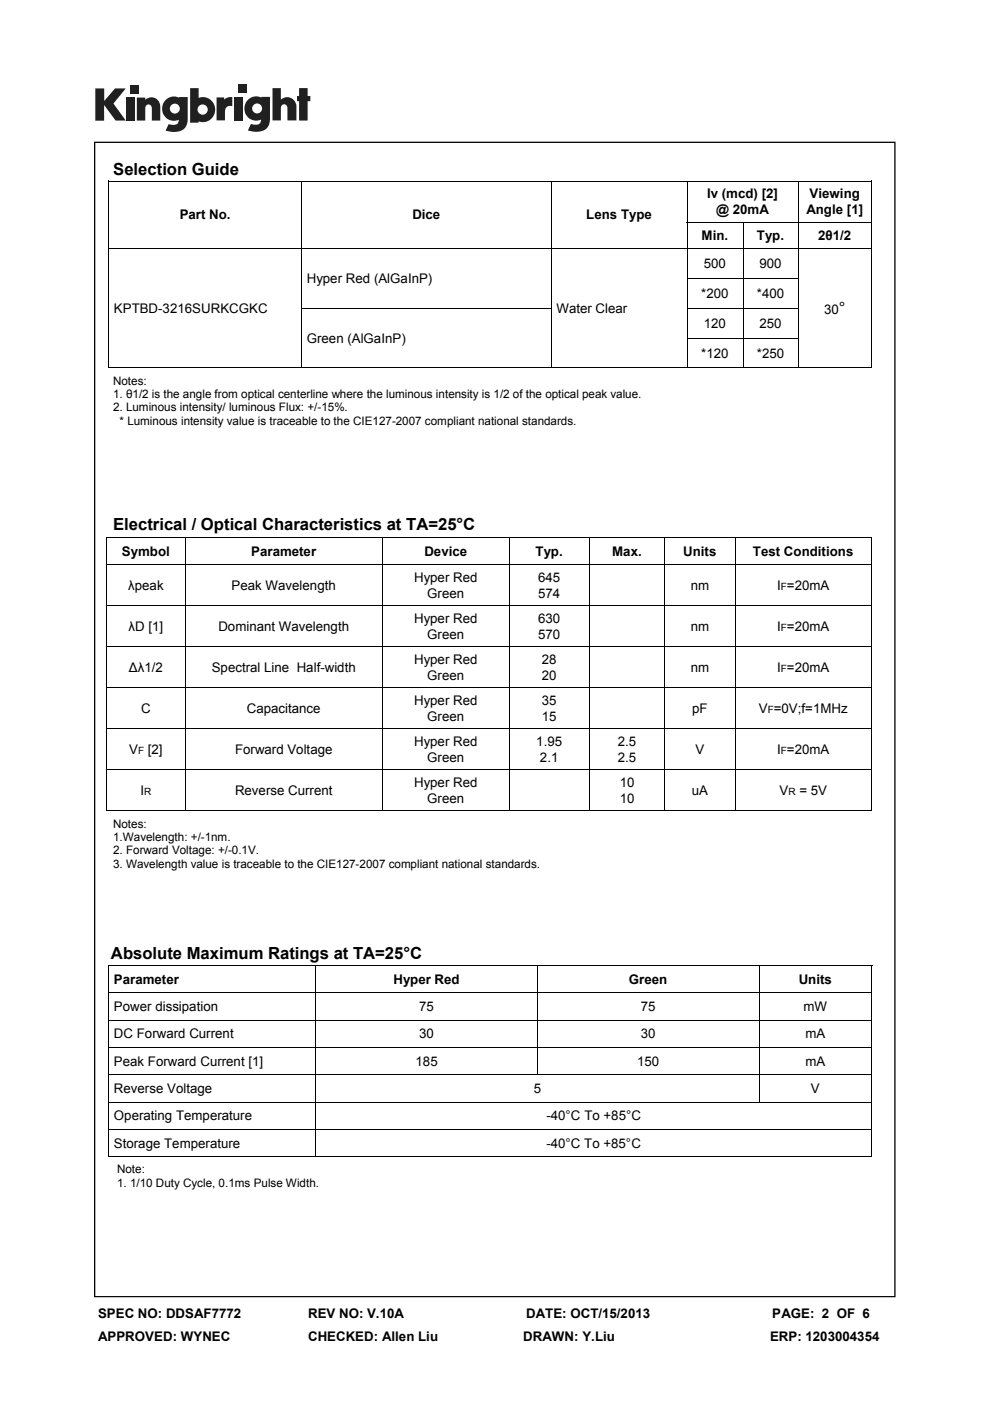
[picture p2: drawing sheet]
<svg xmlns="http://www.w3.org/2000/svg" width="210mm" height="297mm" viewBox="0 0 210 297" stroke-linecap="round" stroke-linejoin="round" font-family="sans-serif">
<defs><g id="words">
<g font-size="3.5">
<text x="24" y="37.1">Selection Guide</text>
<text x="177.9" y="66.6">°</text>
<text x="24" y="112.3">Electrical / Optical Characteristics at TA=25°C</text>
<text x="23.5" y="203.3">Absolute Maximum Ratings at TA=25°C</text>
</g>
<g font-size="2.8">
<text x="38.1" y="46.5">Part No.</text>
<text x="87.5" y="46.5">Dice</text>
<text x="124.4" y="46.5">Lens Type</text>
<text x="150" y="42.1">Iv (mcd) [2]</text>
<text x="151.9" y="45.3">@ 20mA</text>
<text x="171" y="45.3">Angle [1]</text>
<text x="171.7" y="42.1">Viewing</text>
<text x="148.8" y="50.9">Min.</text>
<text x="160.5" y="50.9">Typ.</text>
<text x="173.5" y="50.9">2θ1/2</text>
<text x="149.3" y="56.9">500</text>
<text x="161.1" y="56.9">900</text>
<text x="65.1" y="60">Hyper Red (AlGaInP)</text>
<text x="148.7" y="63.2">*200</text>
<text x="160.5" y="63.2">*400</text>
<text x="24.2" y="66.3">KPTBD-3216SURKCGKC</text>
<text x="118" y="66.3">Water Clear</text>
<text x="149.3" y="69.5">120</text>
<text x="161.1" y="69.5">250</text>
<text x="174.8" y="66.6">30</text>
<text x="65.1" y="72.6">Green (AlGaInP)</text>
<text x="148.7" y="75.8">*120</text>
<text x="160.5" y="75.8">*250</text>
<text x="25.8" y="117.8">Symbol</text>
<text x="53.3" y="117.8">Parameter</text>
<text x="90" y="117.8">Device</text>
<text x="113.6" y="117.8">Typ.</text>
<text x="129.9" y="117.8">Max.</text>
<text x="144.9" y="117.8">Units</text>
<text x="159.7" y="117.8">Test Conditions</text>
<text x="27.2" y="125.1">λpeak</text>
<text x="49.1" y="125.1">Peak Wavelength</text>
<text x="87.8" y="123.4">Hyper Red</text>
<text x="114.1" y="123.4">645</text>
<text x="146.5" y="125.1">nm</text>
<text x="164.8" y="125.1">I =20mA</text>
<text x="90.6" y="126.7">Green</text>
<text x="114.1" y="126.7">574</text>
<text x="27.3" y="133.8">λD [1]</text>
<text x="46.3" y="133.8">Dominant Wavelength</text>
<text x="87.8" y="132.1">Hyper Red</text>
<text x="90.6" y="135.4">Green</text>
<text x="114.1" y="132.1">630</text>
<text x="114.1" y="135.4">570</text>
<text x="146.5" y="133.8">nm</text>
<text x="164.8" y="133.8">I =20mA</text>
<text x="27.3" y="142.5">Δλ1/2</text>
<text x="44.9" y="142.5">Spectral Line Half-width</text>
<text x="87.8" y="140.8">Hyper Red</text>
<text x="114.9" y="140.8">28</text>
<text x="146.5" y="142.5">nm</text>
<text x="164.8" y="142.5">I =20mA</text>
<text x="87.8" y="149.5">Hyper Red</text>
<text x="90.6" y="144.1">Green</text>
<text x="114.9" y="149.5">35</text>
<text x="114.9" y="144.1">20</text>
<text x="29.9" y="151.2">C</text>
<text x="52.3" y="151.2">Capacitance</text>
<text x="90.6" y="152.8">Green</text>
<text x="114.9" y="152.8">15</text>
<text x="146.8" y="151.2">pF</text>
<text x="161" y="151.2">V =0V;f=1MHz</text>
<text x="27.4" y="159.9">V</text>
<text x="31.3" y="159.9">[2]</text>
<text x="49.9" y="159.9">Forward Voltage</text>
<text x="87.8" y="158.2">Hyper Red</text>
<text x="90.6" y="161.5">Green</text>
<text x="113.7" y="158.2">1.95</text>
<text x="114.5" y="161.5">2.1</text>
<text x="131" y="158.2">2.5</text>
<text x="131" y="161.5">2.5</text>
<text x="147.5" y="159.9">V</text>
<text x="164.8" y="159.9">I =20mA</text>
<text x="87.8" y="166.9">Hyper Red</text>
<text x="131.4" y="166.9">10</text>
<text x="29.8" y="168.6">I</text>
<text x="49.8" y="168.6">Reverse Current</text>
<text x="90.6" y="170.2">Green</text>
<text x="131.4" y="170.2">10</text>
<text x="146.7" y="168.6">uA</text>
<text x="165.4" y="168.6">V</text>
<text x="169.5" y="168.6">= 5V</text>
<text x="24.2" y="208.6">Parameter</text>
<text x="83.4" y="208.6">Hyper Red</text>
<text x="133.4" y="208.6">Green</text>
<text x="169.4" y="208.6">Units</text>
<text x="24.2" y="214.4">Power dissipation</text>
<text x="88.9" y="214.4">75</text>
<text x="135.9" y="214.4">75</text>
<text x="170.4" y="214.4">mW</text>
<text x="24.2" y="220.2">DC Forward Current</text>
<text x="88.9" y="220.2">30</text>
<text x="135.9" y="220.2">30</text>
<text x="170.8" y="220.2">mA</text>
<text x="24.2" y="226">Peak Forward Current [1]</text>
<text x="88.1" y="226">185</text>
<text x="135.1" y="226">150</text>
<text x="170.8" y="226">mA</text>
<text x="24.2" y="231.8">Reverse Voltage</text>
<text x="113.2" y="231.8">5</text>
<text x="172" y="231.8">V</text>
<text x="24.2" y="237.6">Operating Temperature</text>
<text x="115.9" y="237.6">-40°C To +85°C</text>
<text x="24.2" y="243.3">Storage Temperature</text>
<text x="115.9" y="243.3">-40°C To +85°C</text>
<text x="20.8" y="279.5">SPEC NO: DDSAF7772</text>
<text x="65.3" y="279.5">REV NO: V.10A</text>
<text x="111.6" y="279.5">DATE: OCT/15/2013</text>
<text x="163.8" y="279.5">PAGE: 2 OF 6</text>
<text x="20.8" y="284.4">APPROVED: WYNEC</text>
<text x="65.4" y="284.4">CHECKED: Allen Liu</text>
<text x="111" y="284.4">DRAWN: Y.Liu</text>
<text x="163.3" y="284.4">ERP: 1203004354</text>
</g>
<g font-size="2.5">
<text x="24" y="81.6">Notes:</text>
<text x="24" y="84.4">1. θ1/2 is the angle from optical centerline where the luminous intensity is 1/2 of the optical peak value.</text>
<text x="24" y="87.2">2. Luminous intensity/ luminous Flux: +/-15%.</text>
<text x="25.4" y="90.1">* Luminous intensity value is traceable to the CIE127-2007 compliant national standards.</text>
<text x="24" y="175.5">Notes:</text>
<text x="24" y="178.3">1.Wavelength: +/-1nm.</text>
<text x="24" y="181.1">2. Forward Voltage: +/-0.1V.</text>
<text x="24" y="184">3. Wavelength value is traceable to the CIE127-2007 compliant national standards.</text>
<text x="24.8" y="248.8">Note:</text>
<text x="24.8" y="251.6">1. 1/10 Duty Cycle, 0.1ms Pulse Width.</text>
</g>
<g font-size="2.1">
<text x="165.6" y="125.1">F</text>
<text x="165.6" y="133.8">F</text>
<text x="165.6" y="142.5">F</text>
<text x="162.8" y="151.2">F</text>
<text x="29.3" y="159.9">F</text>
<text x="165.6" y="159.9">F</text>
<text x="30.6" y="168.6">R</text>
<text x="167.2" y="168.6">R</text>
</g>
</g></defs>
<g fill="#231f20">
<path d="M20.2 18.8h1.9v2.6l2.3-2.6h2.3l-2.6 3.2 2.6 3.6h-2.2l-2.4-3.3v3.3h-1.9z"/>
<path d="M26.7 20.7h1.8v4.9h-1.8z"/>
<path d="M49.6 20.7h1.8v4.9h-1.8z"/>
<path d="M27.6 18h1.8v1.8h-1.8z"/>
<path d="M50.5 18h1.8v1.8h-1.8z"/>
<path d="M29 20.7h1.8v.5a1.9 1.9 0 0 1 2.2-.4 1.9 1.9 0 0 1 1 2v2.8h-1.8v-2.7a.7 .7 0 0 0-.7-.8 .7 .7 0 0 0-.7 .8v2.7h-1.8z"/>
<path d="M45.9 20.7h1.6v.4a2.02 2.02 0 0 1 1.8-.5v1.9h-.2a1.12 1.12 0 0 0-1.4 1.3v1.7h-1.8z"/>
<path d="M57.8 18.7h1.8v2.4a1.98 1.98 0 0 1 2.2-.3 1.98 1.98 0 0 1 1.1 2v2.7h-1.9v-2.6a.7 .7 0 0 0-.7-.8 .7 .7 0 0 0-.7 .8v2.6h-1.8z"/>
<path d="M63.4 18.7h1.8v1.7h.6v1.1h-.6v4.1h-1.8v-4.1h-.4v-1.1h.4z"/>
<path d="M40.3 18.7v7.3h1.8v-.3a2.63 2.63 0 0 0 3.5-2.5 2.63 2.63 0 0 0-3.5-2.4v-2.1zM41.9 23.2a1.1 1.1 0 0 1 2.2 0 1.1 1.1 0 0 1-2.2 0z"/>
<path d="M35.3 21a2.56 2.56 0 0 0-.6 3.3 2.56 2.56 0 0 0 3.2 1.1 1.09 1.09 0 0 1-1.5 1.1l-.6-.2-.7 1.4a5.3 5.3 0 0 0 3.7-.2 2.68 2.68 0 0 0 1-2.4v-4.5h-1.8v.1l-.8-.2a2.45 2.45 0 0 0-1.9 .5zM36 23a1.05 1.05 0 0 1 2.1 0 1.05 1.05 0 0 1-2.1 0z"/>
<path d="M52.8 21a2.56 2.56 0 0 0-.6 3.3 2.56 2.56 0 0 0 3.2 1 1.09 1.09 0 0 1-1.5 1.1l-.7-.1-.6 1.4a5.3 5.3 0 0 0 3.7-.3 2.68 2.68 0 0 0 1-2.3v-4.6h-1.9v.2l-.8-.3a2.45 2.45 0 0 0-1.8 .6zM53.5 23a1.05 1.05 0 0 1 2.1 0 1.05 1.05 0 0 1-2.1 0z"/>
</g>
<path d="M19.9 30v245h170v-245zM20.2 30.3h169.5v244.5h-169.5z" fill="#000"/>
<g fill="none" stroke="#000" stroke-width=".21">
<path d="M23 38.4h161.9M23.1 38.3v39.6M64 38.5v14.1M117 38.5v14.1M145.7 38.5v8.5M169.3 38.5v8.5M184.8 38.3v39.6M23.2 52.7h161.5M64 52.8v12.5M117 52.8v12.5M145.6 47.1h39.1M145.6 59h23.8"/>
<path d="M145.7 47.1v5.5M145.7 52.8v12.5M157.6 47.2v5.4M157.6 52.8v12.5M169.3 47.2v5.4M169.3 52.8v12.5M23 77.9h161.9M63.9 65.4h53.1M64 65.4v12.5M117 65.4v12.5M145.6 65.4h23.8M145.6 71.7h23.8"/>
<path d="M145.7 65.4v12.5M157.6 65.5v12.4M169.3 65.4v12.5M22.5 114h162.5M22.6 113.9v58M22.7 119.8h162.1M39.3 114v5.7M39.3 119.8v8.6M81.1 114v5.7M81.1 119.8v8.6M108 114v5.7M108 119.8v8.6"/>
<path d="M125 114v5.7M125 119.8v8.6M141 114v5.7M141 119.8v8.6M155.9 114v5.7M155.9 119.8v8.6M184.9 113.9v58M22.7 128.4h162.1M22.7 137.1h162.1M39.3 128.5v8.6M39.3 137.2v8.6M81.1 128.5v8.6"/>
<path d="M81.1 137.2v8.6M108 128.5v8.6M108 137.2v8.6M125 128.5v8.6M125 137.2v8.6M141 128.5v8.6M141 137.2v8.6M155.9 128.5v8.6M155.9 137.2v8.6M22.7 145.8h162.1M22.7 154.5h162.1M39.3 145.9v8.6"/>
<path d="M39.3 154.6v8.6M81.1 145.9v8.6M81.1 154.6v8.6M108 145.9v8.6M108 154.6v8.6M125 145.9v8.6M125 154.6v8.6M141 145.9v8.6M141 154.6v8.6M155.9 145.9v8.6M155.9 154.6v8.6M22.5 171.9h162.5"/>
<path d="M22.7 163.2h162.1M39.3 163.3v8.6M81.1 163.3v8.6M108 163.3v8.6M125 163.3v8.6M141 163.3v8.6M155.9 163.3v8.6M23 204.8h162M23.1 204.7v40.4M23.2 210.5h161.6M23.2 216.3h161.6M67 204.9v5.5"/>
<path d="M67 210.6v5.6M67 216.4v5.6M114 204.9v5.5M114 210.6v5.6M114 216.4v5.6M161 204.9v5.5M161 210.6v5.6M161 216.4v5.6M184.9 204.7v40.4M23.2 222.1h161.6M23.2 227.9h161.6M23.2 233.7h161.6"/>
<path d="M23.2 239.5h161.6M67 222.2v5.6M67 228v5.6M67 233.8v5.6M67 239.6v5.5M114 222.2v5.6M161 222.2v5.6M161 228v5.6M23 245.2h162"/>
</g>
<use href="#words"/>
</svg>
